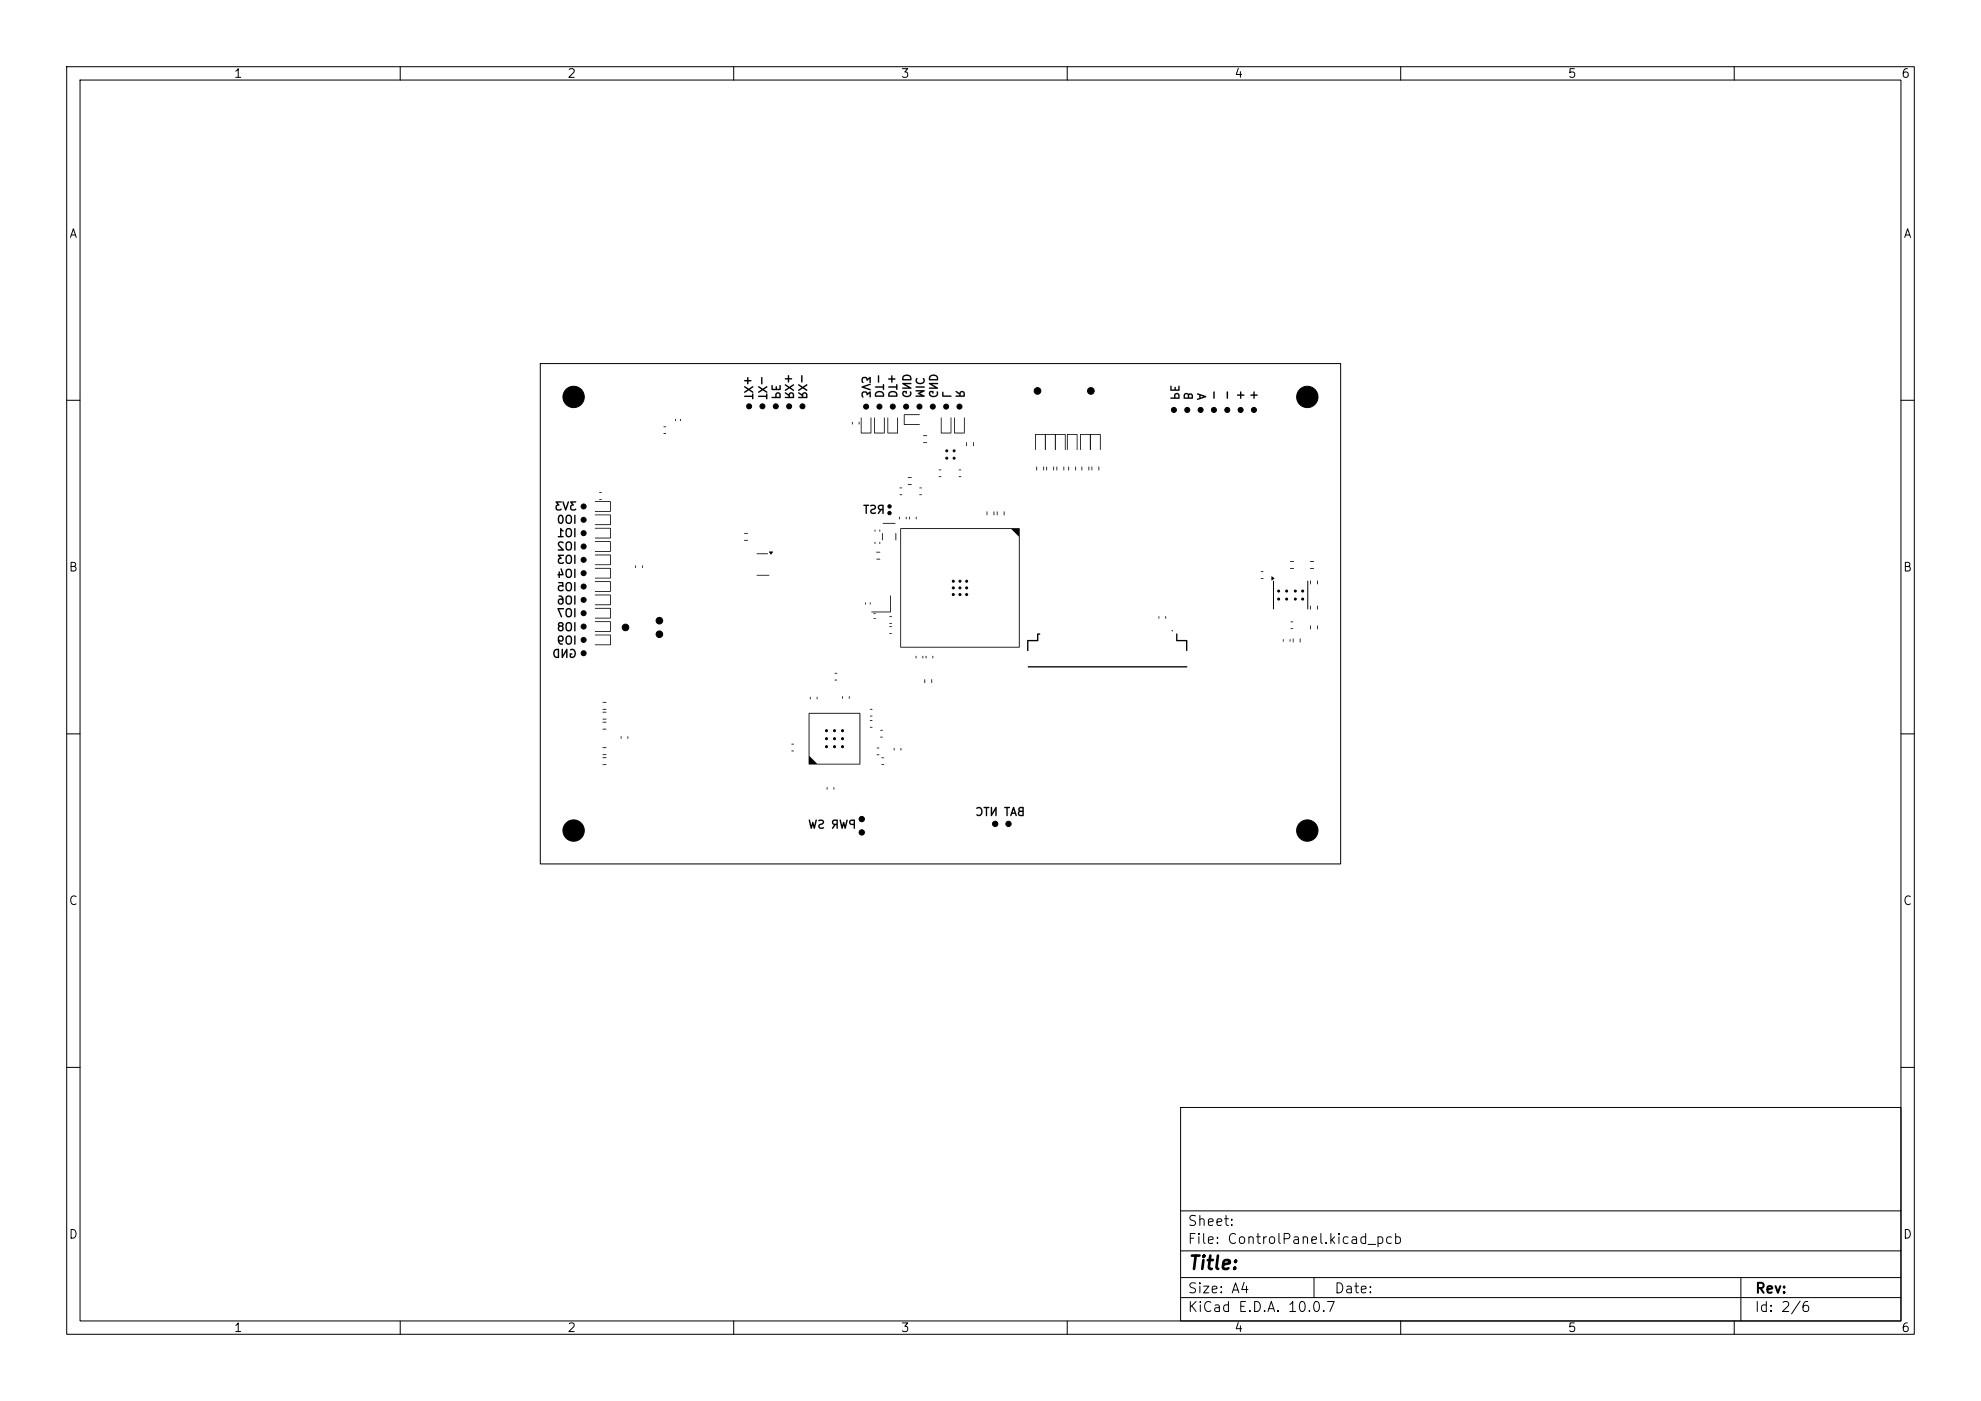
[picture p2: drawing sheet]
<svg xmlns="http://www.w3.org/2000/svg" width="297mm" height="210mm" viewBox="0 0 297 210" stroke-linecap="round" stroke-linejoin="round" font-family="sans-serif">
<defs><g id="words">
<text font-size="2" x="178" y="190.8">Title:</text>
<g font-size="1.5">
<text x="178" y="184.1">Sheet:</text>
<text x="178" y="186.8">File: ControlPanel.kicad_pcb</text>
<text x="178" y="197">KiCad E.D.A. 10.0.7</text>
<text x="178" y="194.2">Size: A4</text>
<text x="200" y="194.2">Date:</text>
<text x="263" y="197">Id: 2/6</text>
<text x="263" y="194.2">Rev:</text>
</g>
<g font-size="1.3">
<text x="35" y="12">1</text>
<text x="85" y="12">2</text>
<text x="135" y="12">3</text>
<text x="185" y="12">4</text>
<text x="235" y="12">5</text>
<text x="285" y="12">6</text>
<text x="10.3" y="36">A</text>
<text x="285.3" y="36">A</text>
<text x="10.2" y="86">B</text>
<text x="285.2" y="86">B</text>
<text x="10.2" y="136">C</text>
<text x="285.2" y="136">C</text>
<text x="10.2" y="186">D</text>
<text x="285.2" y="186">D</text>
<text x="35" y="200">1</text>
<text x="85" y="200">2</text>
<text x="135" y="200">3</text>
<text x="185" y="200">4</text>
<text x="235" y="200">5</text>
<text x="285" y="200">6</text>
</g>
</g></defs>
<g fill="none" stroke="#000" stroke-width=".15">
<path d="M10 10h277v190h-277zM12 12h273v186h-273zM60 10v2M110 10v2M160 10v2M210 10v2M260 10v2M81 54.5h120v75h-120zM10 60h2M285 60h2M10 110h2M285 110h2"/>
<path d="M10 160h2M177 166h108v32h-108zM285 160h2M60 198v2M110 198v2M160 198v2M177 194.5h108M177 191.5h108M177 187.5h108M177 181.5h108M197 191.5v3M210 198v2"/>
<path d="M260 198v2M261 191.5v6.5"/>
</g>
<g fill="#000">
<path d="M111.6 57h.4v-.4l.1-.1 .1 .5h.4l.1 .1-.5 .1v.3l-.1 .1-.1-.4h-.4zM111.6 57.9l.7 .4 .6-.4v.2l-.5 .3 .5 .3v.2l-.6-.4-.7 .4v-.2l.5-.3-.5-.3zM111.6 59.4l1.2-.1v-.3h.1l.1 .8h-.2v-.3h-1.2zM114.1 56.6h.2v.9l-.1 .1-.1-.1zM113.7 57.9l.7 .4 .6-.4v.2l-.5 .3 .5 .3v.2l-.6-.4-.7 .4v-.2l.5-.3-.5-.3zM113.7 59.4l1.2-.1v-.3h.1l.1 .8h-.2v-.3h-1.2zM115.7 57.7l.2 .1v.5h.4l.1-.4 .1 .1v.3h.4v-.5l.1-.1v.7l-1.3 .1zM115.7 59.5h.5v-.3h.2v.3h.5l-.1-.5h-.2l-.2 .2h-.2l.3-.4 .4 .1 .2 .2-.1 .6h-1.3zM117.7 56.7h.4v-.4l.1-.1 .1 .5h.4l.1 .1-.5 .1v.4h-.1l-.1-.4h-.4zM117.7 58.8l.5 .3 .3-.3 .4 .1 .2 .2-.1 .5-1.3 .1v-.2h.5v-.1l-.3-.2h.5v.3h.5v-.3l-.2-.2-.3 .2h-.5l-.2-.2zM117.7 57.6l.7 .4 .6-.4v.2l-.5 .3 .5 .3v.2l-.6-.4-.7 .4v-.2l.5-.3-.5-.3zM120.1 56.3h.2v.9l-.1 .1h-.1z"/>
<path d="M119.7 58.8l.5 .3 .3-.3 .4 .1 .2 .2-.1 .5-1.3 .1v-.2h.5v-.1l-.3-.2h.5v.3h.5v-.3l-.2-.2-.3 .2h-.5l-.2-.2zM119.7 57.6l.7 .4 .6-.4v.2l-.5 .3 .5 .3v.2l-.6-.4-.7 .4v-.2l.5-.3-.5-.3zM129.2 58.8l.3-.1h.3l.3 .2 .4-.2v.9l-.1-.1v-.5l-.4 .3-.2-.4h-.3l-.1 .1 .1 .5-.2 .1-.1-.3zM129.2 56.6l.3-.1h.3l.3 .3 .4-.3v.9l-.1-.1v-.5l-.4 .3-.2-.4h-.3l-.1 .1 .1 .5-.2 .1-.1-.2zM129.2 57.9l1.3-.4v.2l-.9 .3 .9 .3v.2h-.1l-1.2-.4zM131.6 56.3l.2 .1v.9l-.1 .1-.1-.1zM131.2 58.9l.5-.3 .5 .1 .3 .2 .1 .5-.1 .1h-1.3v-.4h.2v.2h1a.51 .51 0 0 0-.5-.5 .51 .51 0 0 0-.5 .3h-.2zM131.2 58l1.2-.1v-.3h.1l.1 .8h-.2v-.3h-1.2zM133.2 56.7h.4v-.4h.1l.1 .4h.4l.1 .1-.5 .1v.4l-.1 .1-.1-.5h-.4zM133.2 58.9l.5-.3 .5 .1 .3 .2 .1 .5-.1 .1h-1.3v-.4h.2v.2h1a.51 .51 0 0 0-.5-.5 .51 .51 0 0 0-.5 .3h-.2zM133.2 57.9h1.2v-.3h.1l.1 .8h-.2v-.3h-1.2zM135.3 58.7l.6-.1 .1 .3-.2 .1v-.2h-.3a.46 .46 0 0 0 .5 .6 .46 .46 0 0 0 .4-.7h.1l.2 .1-.1 .5-.3 .2h-.4l-.6-.2v-.4z"/>
<path d="M135.3 56.4l.5-.3 .5 .1 .3 .2 .1 .5-.1 .1h-1.3v-.3h.2v.1h1a.51 .51 0 0 0-.5-.5 .51 .51 0 0 0-.5 .4h-.2zM135.3 57.4h1.3v.2h-.8l.8 .5v.1l-1.3 .1v-.2h.9l-.9-.5zM137.3 56.7h.2l.1 .1a.3 .3 0 0 0-.1 .3 .3 .3 0 0 0 .2 .2 .44 .44 0 0 0 .5 .1 .44 .44 0 0 0 .2-.6v-.1l.2 .1v.5l-.3 .2-.4 .1-.6-.3v-.3zM137.3 58.5h1.3v.2l-.7 .3 .7 .3v.1l-1.3 .1v-.2h.8l-.5-.3 .5-.3h-.8zM137.3 58l1.3-.1 .1 .1-.1 .1h-1.2zM139.3 58.7l.6-.1 .1 .3-.2 .1v-.2h-.3a.46 .46 0 0 0 .5 .6 .46 .46 0 0 0 .4-.7h.1l.2 .1-.1 .5-.3 .2h-.4l-.6-.2v-.4zM139.3 56.4l.5-.3 .5 .1 .3 .2 .1 .5-.1 .1h-1.3v-.3h.2v.1h1a.51 .51 0 0 0-.5-.5 .51 .51 0 0 0-.5 .4h-.2zM139.3 57.4h1.3v.2h-.8l.8 .5v.1l-1.3 .1v-.2h.9l-.9-.5zM141.3 58.7l.2 .1v.5h1.1v.1l-1.3 .1zM143.3 58.6l.5 .3 .3-.3 .4 .1 .2 .2-.1 .5-1.3 .1v-.2h.5v-.1l-.3-.2h.5v.3h.5v-.3l-.2-.2-.3 .2h-.5l-.2-.2zM175.5 57.9h.2v.5h.4l.1-.4 .1 .1v.3h.4v-.5l.1-.1v.7l-1.3 .1zM175.5 59.6h.5v-.3h.2v.3h.5l-.1-.5h-.2l-.2 .2h-.2l.3-.4 .4 .1 .2 .2-.1 .6h-1.3z"/>
<path d="M177.5 59l.3-.1 .4 .1 .2-.1 .3 .1 .2 .3-.1 .4-1.3 .1v-.5h.2v.3h.4v-.3h.2v.3h.4v-.3l-.2-.1-.2 .1h-.2l-.2-.2-.4 .2zM179.5 59l1.3 .4 .1 .1-1.4 .5v-.2l.3-.2 .6-.1-.4-.2v.3h-.2v-.4l-.3-.1zM181.9 58.7l.2 .1v.9l-.1 .1-.1-.1zM183.9 58.7l.2 .1v.9l-.1 .1-.1-.1zM185.5 59.2l.4-.1v-.4h.1l.1 .4h.4l.1 .1-.5 .1v.4l-.1 .1-.1-.5h-.4zM187.5 59.2l.4-.1v-.4h.1l.1 .4h.4l.1 .1-.5 .1v.4l-.1 .1-.1-.5h-.4zM84 79.2h.1l.4 .4-.1 .1-.2-.1v.7l.3 .1-.1 .1h-.8l.1-.2h.3zM83.8 77.3l.3-.2 .4 .3v.8l-.3 .3-.4-.1-.2-.7h.2l.1 .5 .1 .1a.57 .57 0 0 0 0-1l-.2 .4h-.2zM83.3 75.2h.9l-.1 .1h-.5l.3 .4-.4 .3 .1 .3h.3l.2-.1 .1 .1-.1 .2h-.5l-.2-.1-.1-.5 .3-.3zM84.3 75.2h.2l.3 .9 .3-.9h.2l-.5 1.3h-.1zM84.9 79.3l.2-.2h.3l.3 .3 .1 .7-.1 .2-.3 .2h-.3l-.3-.2v-.6h.2l.1 .6h.3a.67 .67 0 0 0 0-1l-.3 .1-.1 .3h-.2zM84.9 77.3l.2-.2h.3l.3 .3 .1 .7-.1 .2-.3 .2h-.3l-.3-.2v-.6h.2l.1 .6h.3a.67 .67 0 0 0 0-1l-.3 .1-.1 .3h-.2z"/>
<path d="M86.1 79.2h.2v1.2l-.1 .1-.1-.1zM86.1 77.2h.2v1.2l-.1 .1-.1-.1zM85.5 75.2h.9l-.1 .1h-.5l.3 .4-.4 .3v.3h.4l.2-.1 .1 .1-.1 .2h-.5l-.3-.1v-.5l.2-.3zM89.8 74.8h.4v.1h-.3zM89.8 73.8h.4v.1h-.3zM89.2 79.1h2.3l.1 1.6h-2.4v-.1h2.3v-1.4h-2.3zM89.2 77.1h2.3l.1 1.6h-2.4v-.1h2.3v-1.4h-2.3zM89.2 75.1h2.3l.1 1.6h-2.4v-.1h2.3v-1.4h-2.3zM99.5 65l.3-.1 .1 .1-.4 .1zM99.5 64l.3-.1 .1 .1h-.4zM101.3 62.8v.3zM101.9 62.8h.2l-.1 .3z"/>
<path d="M111.6 79.9h.5v.1h-.5zM127.7 63.3h.1v.3zM128.7 63.3h.2l-.1 .3zM129.1 62.6h.1v2.3h1.3v-2.3h.1v2.4l-1.5-.1zM129.4 75.7l.8-.1 .1 .1-.1 .1h-.2v1.1l-.1 .1h-.1v-1.2h-.3zM130.5 75.7l.5-.1 .3 .2v.2v.3l-.6 .2v.2l.1 .1h.5v.2h-.5l-.3-.1-.1-.2 .1-.3 .6-.2v-.2l-.1-.2-.5 .1zM131.1 62.6h.1v2.3h1.3v-2.3h.1v2.4l-1.5-.1zM131.1 79.4h.1v.3zM131.9 79.4h.1l-.1 .3zM132.3 79.9l.1 .1-.1 1-.1-.1zM131.7 75.8l.2-.2 .6 .1-.1 1.3h-.1v-.5h-.1l-.4 .5h-.2l.3-.5-.2-.2-.1-.3h.2l.2 .3h.3v-.5l-.7 .2zM133.1 62.6h.1v2.3h1.3v-2.3h.1v2.4l-1.5-.1z"/>
<path d="M132.3 78.4h1.9l.1 .1h-1.9zM134.3 79.9l.1 .1-.1 1-.1-.1zM134.8 77.5h.1v.3zM134.9 74.1l.3 .1h-.3zM134.9 73.1h.3v.1h-.3zM135.8 77.5h.1v.3h-.1zM136.3 77.5h.1v.3h-.1zM136.1 72.6h.6l-.5 .1zM136.1 71.5l.6 .1h-.5zM137.3 77.5h.1v.3h-.1zM135.5 62.1h2.4v.1h-2.3v1.4h2.3v.1h-2.4zM137.8 74.1h.4v.1h-.3z"/>
<path d="M137.8 73.1h.4v.1h-.3zM138.4 66.3l.6 .1h-.5zM138.4 65.3h.6l-.5 .1zM140.8 71.4l.3 .1h-.3zM140.7 70.4h.4v.1h-.3zM141.1 62.6h.1v2.3h1.3v-2.3h.1v2.4l-1.5-.1zM143.1 62.6h.1v2.3h1.3v-2.3h.1v2.4l-1.5-.1zM143.7 71.4h.4v.1h-.3zM143.7 70.4h.4v.1h-.3zM144.8 66.3h.2l-.1 .6zM145.9 66.3h.1v.6l-.1-.1zM147.9 76.7h.1v.5z"/>
<path d="M149 76.7h.1l-.1 .5zM149.4 76.7h.2l-.1 .5zM150.5 76.7h.1v.5h-.1zM135 79.2h17.8v17.9h-17.8v-.1h17.8v-16.6l-1.2-1.1h-16.5v17.7h-.1zM155.4 69.9l.1 .1v.5h-.1zM156.4 69.9l.1 .1v.5h-.1zM155.2 65.1h4.5l.1 2.3h-.2v-2.2h-1.3v2.3l-.1-.1v-2.2h-1.4v2.3l-.2-.1v-2.2h-1.3v2.2l-.1 .1zM156.9 69.9l.1 .1v.5h-.1zM157.9 69.9l.1 .1v.5h-.1zM158.4 69.9l.1 .1v.5h-.1zM159.5 69.9l.1 .1-.1 .5h-.1zM160.2 70h.1v.5z"/>
<path d="M161.2 69.9l.1 .1v.5h-.1zM160 65.1h1.5v2.4l-.1-.1v-2.2h-1.3v2.2h-.1zM162.1 70h.2l-.1 .5zM163.2 69.9l.1 .1v.5h-.1zM161.9 65.1h3.1v2.3h-.1v-2.2h-1.3l-.1 2.3-.1-.1v-2.2h-1.4v2.2v.1zM163.6 70h.2l-.1 .5zM164.7 70h.1v.5zM83.1 97.4l.3-.2 .4 .1v1.3h-.4l-.3-.2-.2-.5h.2l.2 .5h.3v-1l-.3 .1-.2 .4h-.2zM83.8 89.3h.3l.4 .3v.7l-.3 .3h-.4l-.2-.3v-.2h.2v.2l.2 .1 .3-.1v-.2l-.1-.2-.6 .2 .2-.3 .5-.1-.2-.2-.3-.1zM84 85.2h.2l.3 1h-.6v.4h-.1l-.1-.4h-.1l.1-.2 .1-.3h.1v.3h.4zM83.8 95.3l.4-.1 .3 .3v.4l-.1 .2-.5 .1 .1 .2 .4 .1v.1h-.4l-.3-.3-.1-.7h.2v.2l.2 .2 .3-.2v-.2l-.1-.2-.6 .2zM83.8 93.3l.4-.1 .3 .3-.1 .4 .1 .4-.3 .3h-.4l-.2-.3v-.2h.2l.2 .3 .3-.1-.1-.3-.6 .1 .1-.2-.1-.3h.2l.2 .2 .3-.2-.1-.2-.6 .2z"/>
<path d="M83.7 81.3l.2-.2h.3l.3 .2-.1 .2-.4-.2-.2 .3 .8 .8-.1 .1h-.9l.1-.2h.5l-.5-.5-.1-.3zM83.7 87.3h.8v.7l-.5-.1-.2 .2v.2l.2 .1h.5l-.2 .2h-.4l-.3-.2 .1-.6 .2-.1h.4v-.3h-.5zM83.6 91.2h1l-.1 .1h-.7l.5 1.1-.1 .1h-.1l-.5-1.2zM83.6 83.2h1l-.1 .1h-.5l.2 .4-.4 .3 .1 .3h.4l.2-.1 .1 .1-.1 .2h-.6l-.2-.1-.1-.5 .3-.3zM84.2 97.3h.2v.8l.5-.8h.2l-.1 1.3h-.1v-.9l-.5 .9h-.2zM84.9 95.4l.2-.1 .3-.1 .3 .3 .1 .7-.1 .2-.3 .2h-.3l-.3-.2v-.6h.2l.1 .6h.3a.67 .67 0 0 0 0-1l-.3 .1-.1 .3h-.2zM84.9 93.4l.2-.1 .3-.1 .3 .3 .1 .7-.1 .2-.3 .2h-.3l-.3-.2v-.6h.2l.1 .6h.3a.67 .67 0 0 0 0-1l-.3 .1-.1 .3h-.2zM84.9 91.3l.2-.2h.3l.3 .3 .1 .7-.1 .2-.3 .2h-.3l-.3-.2v-.6h.2l.1 .6h.3a.67 .67 0 0 0 0-1l-.3 .1-.1 .3h-.2zM84.9 89.4l.2-.1 .3-.1 .3 .3 .1 .7-.1 .2-.3 .2h-.3l-.3-.2v-.6h.2l.1 .6h.3a.67 .67 0 0 0 0-1l-.3 .1-.1 .3h-.2zM84.9 87.4l.2-.1 .3-.1 .3 .3 .1 .7-.1 .2-.3 .2h-.3l-.3-.2v-.6h.2l.1 .6h.3a.67 .67 0 0 0 0-1l-.3 .1-.1 .3h-.2zM84.9 85.4l.2-.1 .3-.1 .3 .3 .1 .7-.1 .2-.3 .2h-.3l-.3-.2v-.6h.2l.1 .6h.3a.67 .67 0 0 0 0-1l-.3 .1-.1 .3h-.2zM84.9 83.3l.2-.2h.3l.3 .3 .1 .7-.1 .2-.3 .2h-.3l-.3-.2v-.6h.2l.1 .6h.3a.67 .67 0 0 0 0-1l-.3 .1-.1 .3h-.2z"/>
<path d="M84.9 81.3l.2-.2h.3l.3 .3 .1 .7-.1 .2-.3 .2h-.3l-.3-.2v-.6h.2l.1 .6h.3a.67 .67 0 0 0 0-1l-.3 .1-.1 .3h-.2zM85.5 97.3l.2-.1 .4 .1 .2 .6-.1 .5-.3 .2-.5-.1v-.6l.4 .1-.2 .1v.3a.46 .46 0 0 0 .6-.5 .46 .46 0 0 0-.7-.4zM86.1 95.3h.2v1.2l-.1 .1-.1-.1zM86.1 93.3h.2v1.2l-.1 .1-.1-.1zM86.1 91.2h.2v1.2l-.1 .1-.1-.1zM86.1 89.3h.2v1.2l-.1 .1-.1-.1zM86.1 87.3h.2v1.2l-.1 .1-.1-.1zM86.1 85.3h.2v1.2l-.1 .1-.1-.1zM86.1 83.2h.2v1.2l-.1 .1-.1-.1zM86.1 81.2h.2v1.2l-.1 .1-.1-.1zM89.2 95.1h2.3l.1 1.6h-2.4v-.1h2.3v-1.4h-2.3zM89.2 93.1h2.3l.1 1.6h-2.4v-.1h2.3v-1.4h-2.3z"/>
<path d="M89.2 91.1h2.3l.1 1.6h-2.4v-.1h2.3v-1.4h-2.3zM89.2 89.1h2.3l.1 1.6h-2.4v-.1h2.3v-1.4h-2.3zM89.2 87.1h2.3l.1 1.6h-2.4v-.1h2.3v-1.4h-2.3zM89.2 85.1h2.3l.1 1.6h-2.4v-.1h2.3v-1.4h-2.3zM89.2 83.1h2.3l.1 1.6h-2.4v-.1h2.3v-1.4h-2.3zM89.2 81.1h2.3l.1 1.6h-2.4v-.1h2.3v-1.4h-2.3zM95.2 84.8h.2l-.1 .3zM96.3 84.8h.1l-.1 .3zM111.6 81l.5-.1v.1l-.5 .1zM113.4 83h1.7l-1.6 .1zM113.4 86.2h1.9v.1h-1.8zM115.3 82.7h.6l-.3 .4z"/>
<path d="M129.7 90.3h.1v.3zM130.4 90.3l.1 .3zM131.1 81.3h.1v.2zM131 92.7h.3zM131 92h.3zM131.4 83.8h.5h.1l-.6 .1zM131.4 82.7h.5l.1 .1h-.6zM131.9 81.3h.1l-.1 .2zM130.7 91.7h2.8v-2.4h.1l-.1 2.5h-2.8zM133.4 94.9l.3 .1h-.3zM133.4 93.9l.3 .1h-.3zM133.3 93.4h.4v.1h-.3z"/>
<path d="M133.4 92.4l.3 .1h-.3zM137.3 98.3h.1v.4zM138.3 98.3h.1v.4zM138.8 98.3h.1v.4zM139.8 98.3h.1v.4zM154 96l1.5-.1v-.9h.5l-.1 .1h-.2l-.1 1h-1.4v1.4l-.1 .1-.1-.1zM173.7 92.4h.1v.3h-.1zM174.7 92.4h.1v.3h-.1zM176.3 95h.2v.9l1.5 .1v1.6l-.2-.1v-1.4h-1.4zM154.1 99.9h23.8l.1 .1-.1 .1h-23.7zM189 86.7h.4l-.3 .1zM189 85.7l.4-.1v.1h-.3z"/>
<path d="M190.6 86.4l.5 .3-.4 .3zM190.9 87.1h.1l-.1 4.2zM192.3 95.8h.1v.4zM193.4 95.8h.1l-.1 .4zM193.5 94.2h.3l.1 .1h-.4zM193.5 93.2h.3h.1l-.4 .1zM193.8 95.7l.1 .1v.5zM193.4 85.2h.6l-.5 .1zM193.4 84.1l.6 .1h-.5zM194.9 95.7l.1 .1-.1 .5zM196 87.1h.1v4.2h-.1zM196.4 90.8h.1v.6z"/>
<path d="M196.5 87v.1v.5l-.1-.1zM196.5 93.8v.5h-.1zM196.4 85.2h.6l-.5 .1zM196.4 84.1l.6 .1h-.5zM197.5 90.8h.1l-.1 .6zM197.5 87l.1 .1-.1 .5zM197.5 93.8h.1v.5zM90.3 114.6h.6l-.5 .1zM90.3 113.6l.6-.1v.1h-.5zM90.3 113.1h.6l-.5 .1zM90.3 112.1l.6-.1v.1h-.5zM90.3 109.3l.6-.1v.1l-.5 .1z"/>
<path d="M90.3 108.2h.6v.1h-.5zM90.3 107.8l.6-.1v.1l-.5 .1zM90.3 106.7h.6v.1h-.5zM90.3 106.3h.6l-.5 .1zM90.3 105.3l.6-.1v.1h-.5zM93.1 110.4h.1l-.1 .3zM94.1 110.4h.1v.3zM118.6 112.5h.4v.1h-.3zM118.6 111.5h.4v.1h-.3zM121.4 104.5h.1v.3zM122.4 104.5h.2l-.1 .3zM124 118h.1l-.1 .4-.1-.1z"/>
<path d="M125 118h.1l-.1 .4v-.1zM125.1 101.9h.4v.1h-.3zM125.1 100.9h.4l-.3 .1zM126.3 104.4h.1l-.1 .4-.1-.1zM127.3 104.4h.1l-.1 .4v-.1zM121.2 106.9h7.7l.1 7.7h-7.7l-.1-1.3h.2l1.1 1.2h6.4v-7.5h-7.5v6.3h-.2zM130.4 107.3l.4 .1h-.4zM130.4 106.3h.4l-.4 .1zM130.4 109h.4l-.4 .1zM130.4 107.9l.4 .1-.4 .1zM131.5 113.1l.3 .1h-.3zM131.5 112.1h.3l-.3 .1z"/>
<path d="M132 110.4l.4 .1h-.4zM132 109.4h.3l.1 .1h-.4zM132.1 114.6h.4l-.3 .1zM132.1 113.6l.4-.1v.1l-.3 .1zM134 112.1l.1 .1v.3l-.1-.1zM135 112.1l.1 .1v.3l-.1-.1zM138.6 101.8l.1 .1v.5zM139.6 101.8l.2 .1-.1 .5zM121.3 122.9h.1l.2 .8 .2-.5 .3 .5 .2-.8h.1l-.3 1.3h-.1l-.1-.5-.2 .5h-.2zM122.7 122.9l.5-.1 .3 .2 .1 .3-.1 .2-.6 .2v.2l.1 .1h.5v.2h-.5l-.3-.1v-.2v-.3l.6-.2v-.2l-.1-.2-.5 .1zM124.8 123l.2-.2 .6 .1v1.3h-.2v-.5h-.1l-.4 .5h-.2l.3-.5-.2-.2-.1-.3h.2l.2 .3h.3v-.5l-.7 .2zM125.9 122.9h.2l.2 .8 .2-.5 .2 .5 .2-.8h.2l-.3 1.3h-.2l-.1-.5-.2 .5h-.1z"/>
<path d="M127.4 123l.2-.2 .6 .1-.1 1.3h-.1v-.5h-.4l-.3-.3v-.2h.2l.1 .2 .4 .1v-.5l-.7 .2zM146.5 121l.2-.1 .3 .1 .3 .6-.1 .4-.2 .3h-.5l-.1-.2 .1-.1a.3 .3 0 0 0 .3 .1 .3 .3 0 0 0 .3-.2 .44 .44 0 0 0 0-.5 .44 .44 0 0 0-.6-.2h-.1zM147.5 121l.7-.1 .1 .1v.1h-.3v1.1l-.1 .1h-.1v-1.2h-.3zM148.6 121h.1v.8l.5-.8h.2v1.3h-.2v-.9l-.5 .9h-.1zM150.6 121l.7-.1 .1 .1-.1 .1h-.2v1.1l-.1 .1h-.1v-1.2h-.3zM151.9 121h.2l.4 1.2-.1 .1h-.1l-.1-.3h-.5l-.1 .3h-.1l.1-.5h.5l-.1-.4-.2 .4h-.2zM152.8 121l.2-.1 .5 .1-.1 1.3h-.5l-.3-.2v-.2h.2l.1 .2h.4v-.4l-.7 .2 .1-.3-.1-.3h.3l.1 .2h.3v-.4l-.7 .2z"/>
<circle cx="175.7" cy="94.5" r=".1"/>
</g>
<g fill="#000" stroke="#000" stroke-width=".15">
<circle cx="86" cy="59.5" r="1.6"/>
<circle cx="155.5" cy="58.6" r=".5"/>
<circle cx="163.5" cy="58.6" r=".5"/>
<circle cx="196" cy="59.5" r="1.6"/>
<circle cx="87.5" cy="77.9" r=".37"/>
<circle cx="87.5" cy="79.9" r=".37"/>
<circle cx="87.5" cy="75.9" r=".37"/>
<circle cx="112.3" cy="60.9" r=".37"/>
<circle cx="114.3" cy="60.9" r=".37"/>
<circle cx="116.3" cy="60.9" r=".37"/>
<circle cx="118.3" cy="60.9" r=".37"/>
<circle cx="120.3" cy="60.9" r=".37"/>
<circle cx="129.8" cy="60.9" r=".37"/>
<circle cx="131.8" cy="60.9" r=".37"/>
<circle cx="133.4" cy="76.9" r=".25"/>
<circle cx="133.4" cy="75.9" r=".25"/>
<circle cx="133.8" cy="60.9" r=".38"/>
<circle cx="135.8" cy="60.9" r=".38"/>
<circle cx="137.8" cy="60.9" r=".38"/>
<circle cx="139.8" cy="60.9" r=".38"/>
<circle cx="141.8" cy="60.9" r=".38"/>
<circle cx="141.9" cy="68.7" r=".15"/>
<circle cx="141.9" cy="67.6" r=".15"/>
<circle cx="143" cy="68.7" r=".15"/>
<circle cx="143" cy="67.6" r=".15"/>
<circle cx="143.8" cy="60.9" r=".38"/>
<circle cx="176" cy="61.5" r=".38"/>
<circle cx="178" cy="61.5" r=".38"/>
<circle cx="180" cy="61.5" r=".38"/>
<circle cx="182" cy="61.5" r=".38"/>
<circle cx="184" cy="61.5" r=".38"/>
<circle cx="186" cy="61.5" r=".38"/>
<circle cx="188" cy="61.5" r=".38"/>
<circle cx="87.5" cy="93.9" r=".37"/>
<circle cx="87.5" cy="83.9" r=".37"/>
<circle cx="87.5" cy="87.9" r=".37"/>
<circle cx="87.5" cy="89.9" r=".37"/>
<circle cx="87.5" cy="91.9" r=".37"/>
<circle cx="87.5" cy="81.9" r=".37"/>
<circle cx="87.5" cy="85.9" r=".37"/>
<circle cx="87.5" cy="95.9" r=".37"/>
<circle cx="87.5" cy="97.9" r=".38"/>
<circle cx="93.8" cy="94.1" r=".5"/>
<circle cx="98.9" cy="93" r=".5"/>
<circle cx="98.9" cy="95.1" r=".5"/>
<circle cx="142.9" cy="89.1" r=".15"/>
<circle cx="142.9" cy="87.1" r=".15"/>
<circle cx="142.9" cy="88.1" r=".15"/>
<circle cx="143.9" cy="89.1" r=".15"/>
<circle cx="143.9" cy="88.1" r=".15"/>
<circle cx="143.9" cy="87.1" r=".15"/>
<circle cx="144.9" cy="89.1" r=".15"/>
<circle cx="144.9" cy="87.1" r=".15"/>
<circle cx="144.9" cy="88.1" r=".15"/>
<circle cx="191.7" cy="89.8" r=".15"/>
<circle cx="191.7" cy="88.6" r=".15"/>
<circle cx="192.9" cy="89.8" r=".15"/>
<circle cx="192.9" cy="88.6" r=".15"/>
<circle cx="194.2" cy="89.8" r=".15"/>
<circle cx="194.2" cy="88.6" r=".15"/>
<circle cx="195.3" cy="89.8" r=".15"/>
<circle cx="195.3" cy="88.6" r=".15"/>
<circle cx="123.9" cy="111.9" r=".15"/>
<circle cx="123.9" cy="110.7" r=".15"/>
<circle cx="123.9" cy="109.5" r=".15"/>
<circle cx="125.1" cy="111.9" r=".15"/>
<circle cx="125.1" cy="110.7" r=".15"/>
<circle cx="125.1" cy="109.5" r=".15"/>
<circle cx="126.3" cy="110.7" r=".15"/>
<circle cx="126.3" cy="111.9" r=".15"/>
<circle cx="126.3" cy="109.5" r=".15"/>
<circle cx="86" cy="124.5" r="1.6"/>
<circle cx="129.2" cy="124.8" r=".4"/>
<circle cx="129.2" cy="122.8" r=".4"/>
<circle cx="149.2" cy="123.5" r=".4"/>
<circle cx="151.2" cy="123.5" r=".4"/>
<circle cx="196" cy="124.5" r="1.6"/>
</g>
<use href="#words"/>
</svg>
